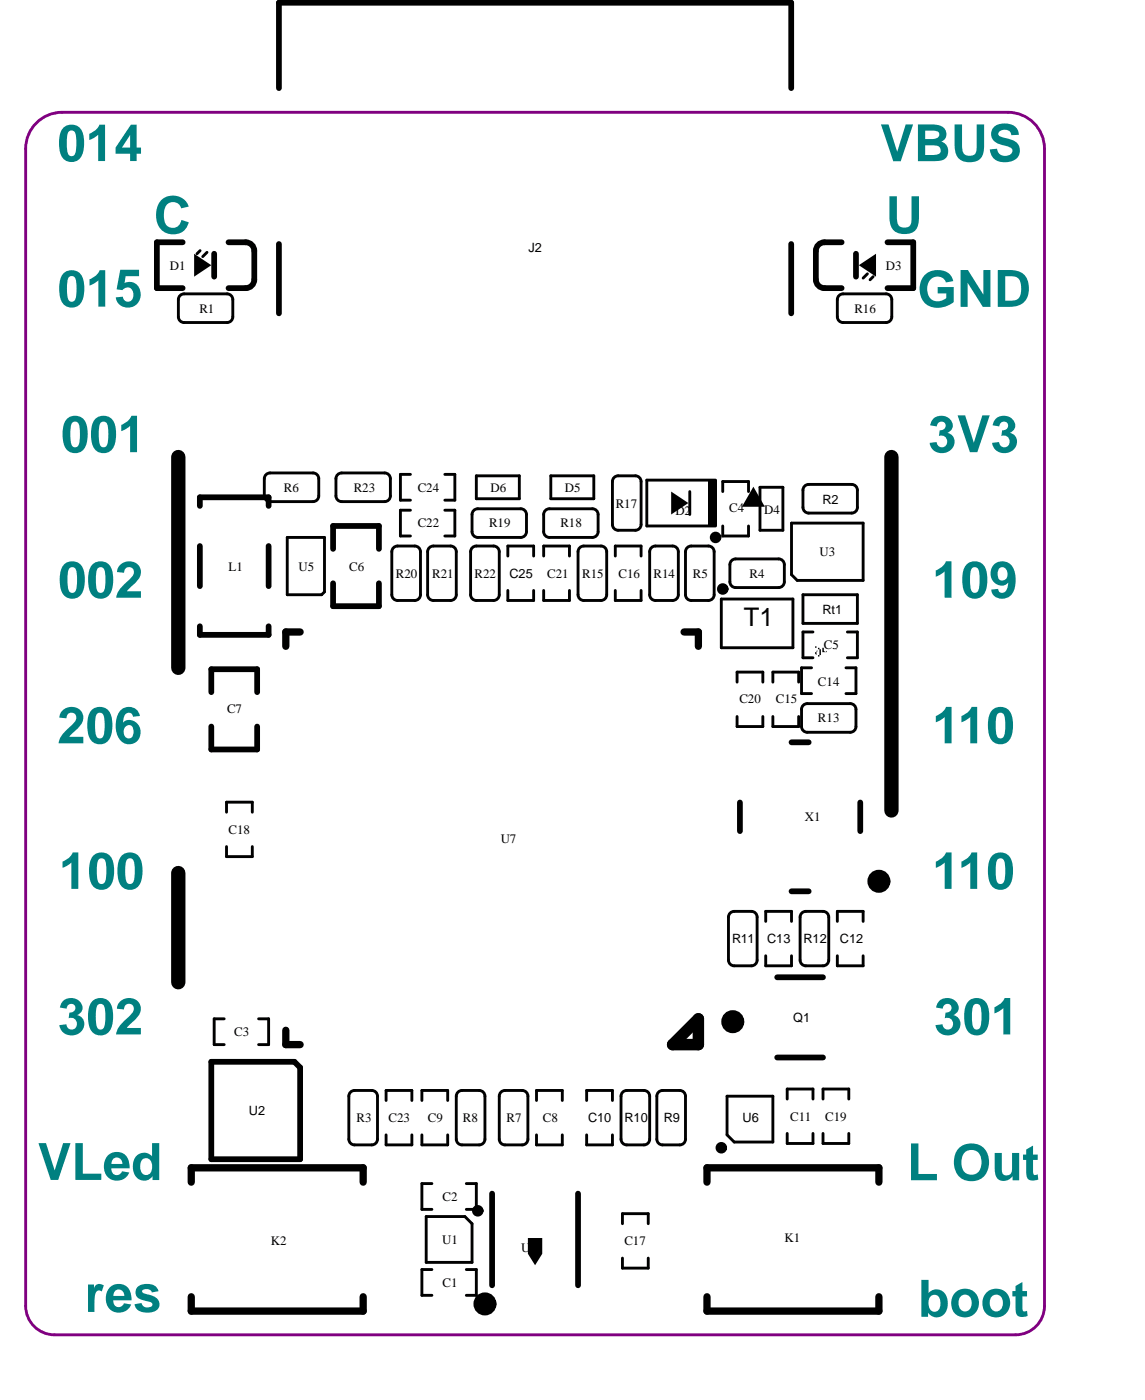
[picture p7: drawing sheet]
<svg xmlns="http://www.w3.org/2000/svg" width="33mm" height="41mm" viewBox="0 0 33 41" stroke-linecap="round" stroke-linejoin="round" font-family="sans-serif">
<defs><g id="words">
<g font-size="1.5" fill="#008080">
<text x="1.7" y="4.7">014</text>
<text x="25.5" y="4.7">VBUS</text>
<text x="1.7" y="8.9">015</text>
<text x="4.5" y="6.8">C</text>
<text x="25.7" y="6.8">U</text>
<text x="26.6" y="8.9">GND</text>
<text x="1.7" y="17.3">002</text>
<text x="1.8" y="13.1">001</text>
<text x="26.9" y="13.1">3V3</text>
<text x="27" y="17.3">109</text>
<text x="1.7" y="21.5">206</text>
<text x="27" y="21.5">110</text>
<text x="1.7" y="30">302</text>
<text x="1.7" y="25.8">100</text>
<text x="27" y="25.8">110</text>
<text x="27.1" y="30">301</text>
<text x="1.1" y="34.2">VLed</text>
<text x="26.3" y="34.2">L Out</text>
<text x="2.5" y="38">res</text>
<text x="26.6" y="38.2">boot</text>
</g>
<text font-size=".7" x="21.5" y="18.1">T1</text>
<g font-size=".4">
<text x="4.9" y="7.8">D1</text>
<text x="5.8" y="9.1">R1</text>
<text x="15.3" y="7.3">J2</text>
<text x="24.7" y="9.1">R16</text>
<text x="25.7" y="7.8">D3</text>
<text x="6.6" y="16.5">L1</text>
<text x="8.2" y="14.3">R6</text>
<text x="8.6" y="16.5">U5</text>
<text x="10.1" y="16.5">C6</text>
<text x="10.2" y="14.3">R23</text>
<text x="11.5" y="16.7">R20</text>
<text x="12.1" y="15.3">C22</text>
<text x="12.1" y="14.3">C24</text>
<text x="12.5" y="16.7">R21</text>
<text x="13.7" y="16.7">R22</text>
<text x="14.2" y="15.3">R19</text>
<text x="14.2" y="14.3">D6</text>
<text x="14.8" y="16.7">C25</text>
<text x="15.8" y="16.7">C21</text>
<text x="16.2" y="15.3">R18</text>
<text x="16.4" y="14.3">D5</text>
<text x="16.9" y="16.7">R15</text>
<text x="17.8" y="14.7">R17</text>
<text x="17.9" y="16.7">C16</text>
<text x="18.9" y="16.7">R14</text>
<text x="19.6" y="14.9">D2</text>
<text x="20.1" y="16.7">R5</text>
<text x="21.1" y="14.8">C4</text>
<text x="21.7" y="16.7">R4</text>
<text x="22.1" y="14.9">D4</text>
<text x="23.7" y="16.1">U3</text>
<text x="23.8" y="17.8">Rt1</text>
<text x="23.8" y="14.6">R2</text>
<text x="6.6" y="20.7">C7</text>
<text x="21.4" y="20.4">C20</text>
<text x="22.5" y="20.4">C15</text>
<text x="23.3" y="23.8">X1</text>
<text x="23.7" y="19.9">C14</text>
<text x="23.7" y="20.9">R13</text>
<text x="23.9" y="18.8">C5</text>
<text x="6.6" y="24.2">C18</text>
<text x="14.5" y="24.4">U7</text>
<text x="21.2" y="27.3">R11</text>
<text x="22.2" y="27.3">C13</text>
<text x="23" y="29.6">Q1</text>
<text x="23.3" y="27.3">R12</text>
<text x="24.3" y="27.3">C12</text>
<text x="6.8" y="30">C3</text>
<text x="7.2" y="32.3">U2</text>
<text x="10.3" y="32.5">R3</text>
<text x="11.3" y="32.5">C23</text>
<text x="12.4" y="32.5">C9</text>
<text x="12.8" y="34.8">C2</text>
<text x="13.4" y="32.5">R8</text>
<text x="14.7" y="32.5">R7</text>
<text x="15.7" y="32.5">C8</text>
<text x="17" y="32.5">C10</text>
<text x="18.1" y="32.5">R10</text>
<text x="19.2" y="32.5">R9</text>
<text x="21.5" y="32.5">U6</text>
<text x="22.7" y="36">K1</text>
<text x="22.9" y="32.5">C11</text>
<text x="23.9" y="32.5">C19</text>
<text x="7.8" y="36.1">K2</text>
<text x="12.8" y="36">U1</text>
<text x="12.8" y="37.3">C1</text>
<text x="15.1" y="36.3">U4</text>
<text x="18.1" y="36.1">C17</text>
</g>
</g></defs>
<path d="M1.2 3.5l.6-.2h27.4a1.05 1.05 0 0 1 1.1 1v33.5a.84 .84 0 0 1-.9 .9h-27.8a.84 .84 0 0 1-.9-.9v-33.5l.1-.3z" fill="none" stroke="#800080" stroke-width=".08"/>
<g fill="#000">
<path d="M5.6 7.4l.5 .3-.5 .3zM19.4 14.2l.5 .4-.5 .3zM21.8 14.1l.4 .6h-.7zM24 18.8h.2h-.1l.1 .2h-.1v-.2zM24.9 7.7l.5-.3v.6zM15.3 35.9h.4v.4l-.2 .4-.2-.4z"/>
<path d="M23.7 18.9v.1h-.1zM23.6 18.7l.1 .1-.1 .1 .1 .1 .1-.2z"/>
<path d="M23.9 18.8v.1zM23.8 18.8v.1l.2 .1v-.2z"/>
</g>
<g fill="none" stroke="#000" stroke-width=".08">
<path d="M5.2 8.6h1.5v.7h-1.5zM5.8 7.3l-.1 .1M6 7.3l-.1 .1M7.7 13.8h1.5v.7h-1.5zM8.3 15.6h1.1v1.6h-.1h-1zM9.8 13.8h1.5v.7h-1.5zM11.4 15.9h.7v1.5h-.7zM11.9 14.8h-.3v.7h.3M11.9 13.7h-.3v.8h.3M12.9 14.8h.3v.7h-.3M12.9 13.7h.3v.8h-.3M13.2 16v1.2"/>
<path d="M13.2 16l-.2-.2-.6 .1v1.3l.2 .2h.4l.2-.2M13.7 15.9h.7v1.5h-.7zM13.7 14.8h1.5v.7h-1.5zM13.8 13.8h1.2v.7h-1.2zM14.7 16.1v-.3h.8v.3M14.7 17.1v.3h.8v-.3M15.7 16.1v-.3h.8v.3M15.7 17.1v.3h.8v-.3M15.8 14.8h1.5v.7h-1.5zM16 13.8h1.2v.7h-1.2zM16.8 15.9h.7v1.5h-.7zM17.8 13.8h.7v1.5h-.7z"/>
<path d="M17.8 16.1v-.3h.8v.3M17.8 17.1v.3h.8v-.3M18.9 15.9h.7v1.5h-.7zM19.9 15.9h.7v1.5h-.7zM20 14.2v.7M20.7 13.9h-2v1.3h2M20.9 17.4h2.1v1.4h-2.1zM20.9 15.2v.3h.8v-.3M20.9 14.2v-.2h.8v.2M21.2 16.2h1.5v.8h-1.5zM21.3 19.8v-.3h.8v.3M22 14.1h.7v1.3h-.7z"/>
<path d="M22.4 19.8v-.3h.7v.3M22.9 15.2h2.1v1.6h-1.9l-.2-.1zM23.3 17.2h1.5v.9h-1.5zM23.3 14.1h1.5v.7h-1.5zM23.5 19.4h-.3v.7h.3M23.5 18.3h-.2v.8h.2M24.3 8.6h1.5v.7h-1.5zM24.5 19.4h.3v.7h-.3M24.5 18.3h.3v.8h-.3M25.1 7.9l-.1 .2M25.3 8l-.1 .1M6.5 29.5h-.3v.8h.3"/>
<path d="M6.6 23.5v-.3h.7v.3M6.6 24.5v.3h.7v-.3M7.5 29.5h.3v.8h-.3M10.2 31.6h.7v1.5h-.7zM11.2 32.9v.3h.7v-.3M11.2 31.9v-.3h.7v.3M12.2 32.9v.3h.8v-.3M12.2 31.9v-.3h.8v.3M12.3 35.3h1.2l.2 .2v1.1h-1.4zM12.5 34.3h-.3v.7h.3M12.5 36.8h-.3v.7h.3M13.3 31.6h.7v1.5h-.7z"/>
<path d="M13.5 34.3h.3v.7h-.3M13.5 36.8h.3v.7h-.3M14.5 31.6h.7v1.5h-.7zM15.5 32.9v.3h.8v-.3M15.5 31.9v-.3h.8v.3M17 32.9v.3h.7v-.3M17 31.9v-.3h.7v.3M18 36.5v.2h.8v-.2M18 35.5v-.3h.8v.3M18 31.6h.8v1.5h-.8zM19.1 31.6h.7v1.5h-.7zM21.1 31.8h1.3v1.3h-1.1l-.2-.2z"/>
<path d="M21.1 26.5h.8v1.4h-.8zM21.3 20.8v.3h.8v-.3M22.2 26.7v-.3h.7v.3M22.2 27.7v.3h.7v-.3M22.4 20.8v.3h.7v-.3M22.8 32.8v.3h.7v-.3M22.8 31.8v-.2h.7v.2M23.2 26.5h.8v1.4h-.8zM23.3 20.4h1.4v.8h-1.4zM23.8 32.8v.3h.8v-.3M23.8 31.8v-.2h.8v.2M24.3 26.7v-.3h.7v.3"/>
<path d="M24.3 27.7v.3h.7v-.3"/>
</g>
<g fill="none" stroke="#000" stroke-width=".17">
<path d="M5.3 7h-.8v1.3h.8M5.8 14.7v-.3h2v.3M5.8 15.8v1.2M5.8 18.1v.3h2v-.3M6.2 7.4v.6M6.6 7h.5l.2 .1 .1 .2M7.4 7.3v.8M7.4 8.1l-.1 .2-.2 .1-.5-.1M7.8 15.8v1.2M8.1 2.6v-2.5h14.8v2.5M8.1 7.1v2M9.6 15.9v-.7h1.4v.7"/>
<path d="M9.6 16.9v.7h1.4v-.7M22.9 7.1v2M24.4 7h-.5l-.2 .1-.1 .2v.8l.1 .2h.7M24.8 7.4v.6M25.7 7h.7v1.3h-.7M6.1 20.1v-.7h1.3v.7M6.1 21.1v.6h1.3v-.6M6.1 30.8h2.4l.2 .1v2.7h-2.6zM14.3 34.6v2.6M16.7 34.6v2.6M21.4 23.3v.8M22.5 30.6h1.3"/>
<path d="M22.5 28.3h1.3M22.9 25.8h.5M22.9 21.5h.5M24.9 23.3v.8"/>
<circle cx="20.7" cy="15.6" r=".08"/>
<circle cx="20.9" cy="17.1" r=".08"/>
<circle cx="13.8" cy="35.1" r=".08"/>
<circle cx="20.9" cy="33.3" r=".08"/>
</g>
<path d="M8.7 18.3h-.4v.4M19.8 18.3h.4v.4M5.5 34.3v-.5h5v.5M5.5 37.6v.4h5v-.4M8.3 29.9v.4h.4M20.5 34.3v-.5h5v.5M20.5 37.6v.4h5v-.4" fill="none" stroke="#000" stroke-width=".21"/>
<g fill="none" stroke="#000" stroke-width=".33">
<path d="M20.2 29.5v.8h-.7z"/>
<circle cx="14" cy="37.8" r=".17"/>
<circle cx="21.2" cy="29.6" r=".17"/>
<circle cx="25.5" cy="25.5" r=".17"/>
</g>
<path d="M5.2 13.2v6.2M25.8 13.2v10.3M5.2 25.3v3.2" fill="none" stroke="#000" stroke-width=".42"/>
<path d="M20.5 13.9h.3v1.3h-.3z" fill-rule="evenodd" fill="#000"/>
<use href="#words"/>
</svg>
